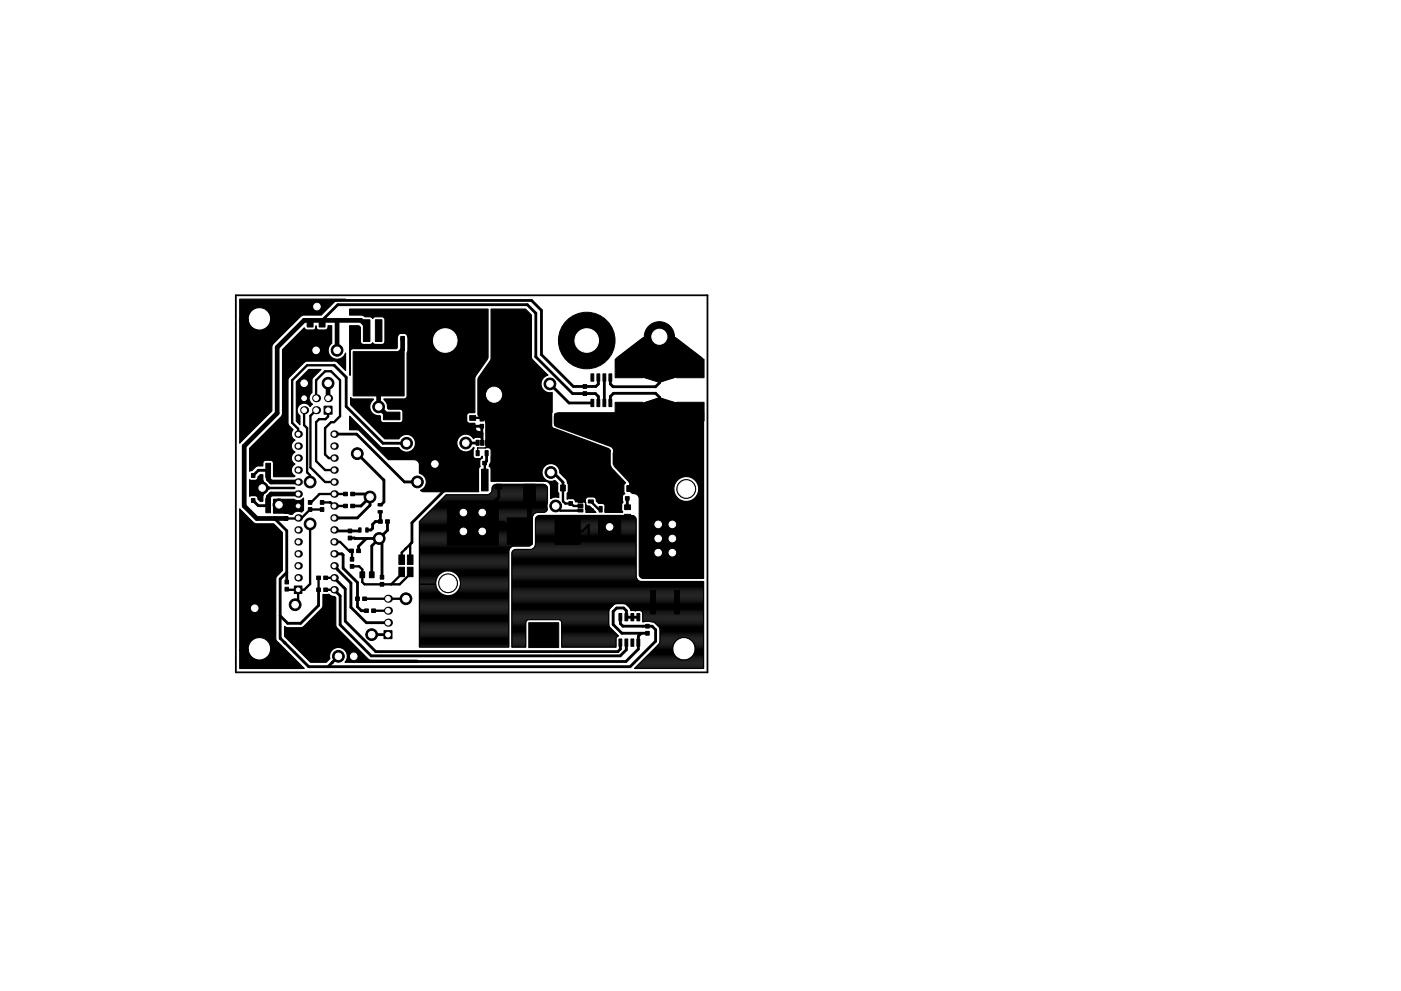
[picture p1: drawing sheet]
<svg xmlns="http://www.w3.org/2000/svg" width="297mm" height="210mm" viewBox="0 0 297 210" stroke-linecap="round" stroke-linejoin="round" font-family="sans-serif">
<path d="M50 62.6h100v80h-100z" fill="none" stroke="#000" stroke-width=".38"/>
<g fill="#000" stroke="#000" stroke-width=".21">
<path d="M65.1 68.4h1.3v1h-1.3zM65.1 70.4h1.3v1h-1.3zM67.7 68.4h1.2v1h-1.2zM67.7 70.4h1.2v1h-1.2zM74.9 74.6h10.8v9.4h-10.8zM77 67.8h1.4v4.6h-1.4zM79.6 67.8h1.4v4.6h-1.4zM82.1 67.8h1.4v4.6h-1.4zM85 69.9h.7v.8h-.7zM85 71.4h.7v.8h-.7zM125.3 79.3h.6v1.6h-.6zM126.6 79.3h.6v1.6h-.6z"/>
<path d="M127.8 79.3h.6v1.6h-.6zM129.1 79.3h.6v1.6h-.6zM68.7 86.2h1.7v1.7h-1.7zM81.3 87.4h3.5v1.6h-3.5zM86.7 87.4h3.5v1.6h-3.5zM97 99.5h1.4v4.6h-1.4zM99.6 90.2h1.2v1h-1.2zM99.6 88.2h1.2v1h-1.2zM100.8 97.9h.9v.7h-.9zM100.9 93.4h.7v1.1h-.7zM100.9 95.6h.7v1.1h-.7zM101.9 93.4h.6v1.1h-.6z"/>
<path d="M102.1 99.5h1.4v4.6h-1.4zM102.4 97.9h.7v.7h-.7zM101.8 90h.7v.8h-.7zM101.8 88.5h.7v.8h-.7zM102.8 93.4h.7v1.1h-.7zM102.8 95.6h.7v1.1h-.7zM109.6 87.8h4v2.5h-4zM111 94.7h2.5v4h-2.5zM117.6 87.8h4v2.5h-4zM122 96h4v2.5h-4zM123.6 83.1h.8v.8h-.8zM123.6 81.6h.8v.8h-.8z"/>
<path d="M125.3 84.7h.6v1.6h-.6zM126.6 84.7h.6v1.6h-.6zM127.8 84.7h.6v1.6h-.6zM129.1 84.7h.6v1.6h-.6zM130 96h4v2.5h-4zM130.4 85.4h5.9v3.9h-5.9zM130.4 76.2h5.9v3.9h-5.9zM136.9 85.4h5.9v3.9h-5.9zM136.9 76.2h5.9v3.9h-5.9zM143.4 85.4h5.9v3.9h-5.9zM143.4 76.2h5.9v3.9h-5.9zM53.3 104.3h.8v.8h-.8z"/>
<path d="M53.3 105.8h.8v.8h-.8zM53.3 102h.8v.8h-.8zM53.3 100.5h.8v.8h-.8zM56.4 105.8h1v3h-1zM56.4 98.3h1v3h-1zM60.3 109.6h.7v.8h-.7zM60.3 108.1h.7v.8h-.7zM65.4 107.7h.7v.8h-.7zM65.4 106.2h.7v.8h-.7zM67.9 107.7h.8v.8h-.8zM67.9 106.2h.8v.8h-.8zM72.9 104.4h.8v.8h-.8z"/>
<path d="M72.9 107h.8v.7h-.8zM73.8 112.2h.8v.8h-.8zM73.8 113.7h.8v.8h-.8zM74.1 116.5h.8v.7h-.8zM74.3 118.3h.7v.8h-.7zM74.4 104.4h.8v.8h-.8zM74.4 107h.8v.7h-.8zM75.6 116.5h.8v.7h-.8zM76 112h.6v.9h-.6zM77.6 112h.4v.9h-.4zM80.3 110.3h.7v.7h-.7zM80.1 108.3h.9v.5h-.9z"/>
<path d="M80.1 106.8h.9v.5h-.9zM81.7 110.3h.8v.7h-.8zM84.6 117.7h1.2v2h-1.2zM86.4 117.7h1.2v2h-1.2zM94.8 106.3h10.9v9.4h-10.9zM105.1 102.7h1.3v1h-1.3zM105.1 100.7h1.3v1h-1.3zM111 102.7h2.5v4h-2.5zM107.5 109.9h5.4v5.6h-5.4zM118.9 102.9h1v1.3h-1zM120.9 102.9h1v1.3h-1zM120.6 106.4h.8v.8h-.8z"/>
<path d="M120.6 104.9h.8v.8h-.8zM122.5 106.1h1.1v.6h-1.1zM122.5 107h1.1v.7h-1.1zM122.5 108h1.1v.6h-1.1zM117.7 109.9h5.3v5.6h-5.3zM124.7 108h1.1v.6h-1.1zM124.7 106.1h1.1v.6h-1.1zM126.9 114h.7v.5h-.7zM127 107.4h.7v1.2h-.7zM128.2 114h.7v.5h-.7zM128.3 107.4h.6v1.2h-.6zM129.6 107.4h.6v1.2h-.6z"/>
<path d="M129.5 114h.7v.5h-.7zM130.8 107.4h.7v1.2h-.7zM128.3 108h3.2v.6h-3.2zM126.9 109.5h4.7v4.5h-4.7zM130.9 114h.7v.5h-.7zM131.1 105.4h.8v.7h-.8zM130.9 103h1v1.3h-1zM132.6 105.4h.8v.7h-.8zM132.4 109.1h1.3v1h-1.3zM132.4 107.1h1.3v1h-1.3zM132.9 103h1v1.3h-1zM136 107.7h10v6.5h-10z"/>
<path d="M60.4 123.1h.8v.8h-.8zM60.4 124.6h.8v.8h-.8zM62.4 124.3h1.6v1.6h-1.6zM67.1 124.8h.8v.7h-.8zM67.1 122.2h.8v.8h-.8zM68.6 124.8h.8v.7h-.8zM68.6 122.2h.8v.8h-.8zM74.3 119.8h.7v.8h-.7zM75.4 126.7h.8v.7h-.8zM76.3 121.3h1v1.3h-1zM76.9 126.7h.8v.7h-.8zM77.3 129.2h.8v.7h-.8z"/>
<path d="M78.3 121.3h1v1.3h-1zM78.8 129.2h.8v.7h-.8zM80.6 123.6h.8v.8h-.8zM80.6 122.1h.8v.8h-.8zM81.4 133.8h1.7v1.7h-1.7zM84.6 120.3h1.2v2h-1.2zM86.4 120.3h1.2v2h-1.2zM112.1 132.1h6.4v5.3h-6.4zM131.2 135.6h.6v1.5h-.6zM131.2 130.2h.6v1.5h-.6zM132.5 135.6h.6v1.5h-.6zM132.5 130.2h.6v1.5h-.6z"/>
<path d="M133.8 135.6h.6v1.5h-.6zM133.8 130.2h.6v1.5h-.6zM135 135.6h.6v1.5h-.6zM135 130.2h.6v1.5h-.6zM137.8 114.2h6.4l1.6 6.5h-9.6zM136.9 132.5h.7v.8h-.7zM136.9 134h.7v.8h-.7zM138 125.2h1v5h-1zM143 125.2h1v5h-1z"/>
<circle cx="67" cy="74.3" r="1.25"/>
<circle cx="67.2" cy="65" r="1.25"/>
<circle cx="71.5" cy="74.3" r="1.25"/>
<circle cx="94.4" cy="72.2" r="6"/>
<circle cx="124.4" cy="72.2" r="6"/>
<circle cx="139.8" cy="71.4" r="3.2"/>
<circle cx="64.5" cy="81.3" r="1.25"/>
<circle cx="69.6" cy="81.3" r="1.25"/>
<circle cx="75.8" cy="96.2" r="1.25"/>
<circle cx="80.3" cy="86.3" r="1.25"/>
<circle cx="86.2" cy="94" r="1.25"/>
<circle cx="92.2" cy="98.4" r="1.25"/>
<circle cx="98.7" cy="94" r="1.25"/>
<circle cx="104.7" cy="83.7" r="3.2"/>
<circle cx="116.6" cy="81.4" r="1.25"/>
<circle cx="55.6" cy="103.5" r="1.25"/>
<circle cx="59.1" cy="107.1" r="1.25"/>
<circle cx="65.8" cy="111.2" r="1.25"/>
<circle cx="65.8" cy="102.3" r="1.25"/>
<circle cx="78.5" cy="105.4" r="1.25"/>
<circle cx="80.4" cy="114.2" r="1.25"/>
<circle cx="88.5" cy="102.2" r="1.25"/>
<circle cx="98.3" cy="112.7" r="1.25"/>
<circle cx="98.3" cy="108.7" r="1.25"/>
<circle cx="102.3" cy="112.7" r="1.25"/>
<circle cx="102.3" cy="108.7" r="1.25"/>
<circle cx="116.8" cy="100.2" r="1.25"/>
<circle cx="117.8" cy="107.3" r="1.25"/>
<circle cx="129.3" cy="111.8" r="1.25"/>
<circle cx="139.5" cy="114.3" r="1.25"/>
<circle cx="139.5" cy="111.3" r="1.25"/>
<circle cx="139.5" cy="117.3" r="1.25"/>
<circle cx="142.5" cy="114.3" r="1.25"/>
<circle cx="142.5" cy="111.3" r="1.25"/>
<circle cx="142.5" cy="117.3" r="1.25"/>
<circle cx="145.5" cy="103.7" r="2"/>
<circle cx="54" cy="129" r="1.25"/>
<circle cx="62.6" cy="128.3" r="1.25"/>
<circle cx="71.7" cy="139.2" r="1.25"/>
<circle cx="75" cy="139.2" r="1.25"/>
<circle cx="78.8" cy="134.6" r="1.25"/>
<circle cx="86.1" cy="127" r="1.25"/>
<circle cx="95" cy="123.7" r="2"/>
</g>
<g fill="#000">
<circle cx="63.2" cy="94.6" r=".8"/>
<circle cx="63.2" cy="99.7" r=".8"/>
<circle cx="63.2" cy="97.2" r=".8"/>
<circle cx="63.2" cy="92.1" r=".8"/>
<circle cx="64.5" cy="84.5" r=".85"/>
<circle cx="64.5" cy="87" r=".85"/>
<circle cx="67" cy="84.5" r=".85"/>
<circle cx="67" cy="87" r=".85"/>
<circle cx="69.6" cy="84.5" r=".85"/>
<circle cx="70.8" cy="94.6" r=".8"/>
<circle cx="70.8" cy="92.1" r=".8"/>
<circle cx="70.8" cy="99.7" r=".8"/>
<circle cx="70.8" cy="97.2" r=".8"/>
<circle cx="63.2" cy="115" r=".8"/>
<circle cx="63.2" cy="117.5" r=".8"/>
<circle cx="63.2" cy="112.4" r=".8"/>
<circle cx="63.2" cy="107.3" r=".8"/>
<circle cx="63.2" cy="104.8" r=".8"/>
<circle cx="63.2" cy="109.9" r=".8"/>
<circle cx="63.2" cy="102.3" r=".8"/>
<circle cx="70.8" cy="115" r=".8"/>
<circle cx="70.8" cy="104.8" r=".8"/>
<circle cx="70.8" cy="112.4" r=".8"/>
<circle cx="70.8" cy="107.3" r=".8"/>
<circle cx="70.8" cy="109.9" r=".8"/>
<circle cx="70.8" cy="102.3" r=".8"/>
<circle cx="70.8" cy="117.5" r=".8"/>
<circle cx="63.2" cy="122.6" r=".8"/>
<circle cx="63.2" cy="120" r=".8"/>
<circle cx="70.8" cy="120" r=".8"/>
<circle cx="70.8" cy="125.1" r=".8"/>
<circle cx="70.8" cy="122.6" r=".8"/>
<circle cx="82.3" cy="132.1" r=".85"/>
<circle cx="82.3" cy="127" r=".85"/>
<circle cx="82.3" cy="129.6" r=".85"/>
</g>
<g fill="none" stroke="#000" stroke-width=".6">
<path d="M67.2 65h1.8l1.3-1.3h42.4l2.1 2.1v9.4l6.7 6.8h4.8l.6-.5v-1.4M68.3 68l3.3-3.4h40.2l1.8 1.8v9.3l7.8 7.8h4.8l.7 .6v1.4M70.8 77.5l2.6 2.5v6.2l7.8 7.8h5M139.9 78.2v3l-.9 .8h-9l-.6-.5v-1.4M56.9 99.8h-2.1l-1.1 1.1M70.8 92.1h4.8l10.1 10.1h2.8M75.7 96.2l5.7 5.6v4.7l-.6 .6h-.2M101.2 98.2h-3l-.4 .5M101.3 93.9l-2.5 .1M102.2 90.4h-1.7l-.3 .3h-11.1l-.7-.7v2.9l3.8 3.8v1.7M102.2 90.4v3.5M102.2 90.4v.1"/>
<path d="M102.2 88.9l1 .1v4.9h.9l2.8 2.8h.9M103.2 96.1v1.7l-.4 .4M104.8 83.7v4.6l.7 .7h6.1l.6 .7v7M116.6 81.4l4 4.1h5M128.1 80.1v5.4M129.4 85.5v-1.4l.7-.7h8.9l.9 .9v3M53.7 106.2l1.1 1.1h2.1M58.2 110l2.6 2.6v10.9M70.8 117.5h1.7l.2 .2v2.9l3.1 3v5.2l.8 .8h1.1M70.8 112.4l.2 .2h5.1l.2-.2M74.2 114.1l6.2 .1 .6 .6v7.7M74.8 104.8h3l.6 .6"/>
<path d="M77.7 114.2l-1.7 1.7v1M78.4 105.4l-1.9 1.9h-1.7M78.4 105.4v1.8l-2.6 2.7h-5M80.6 108.6l.1 2h-1.1l-.6 .6v.9l-.3 .3h-.9M82.1 110.6v1.9l-3.3 3.3v6.2M97.7 101.8h-1.3l-9.1 9.1v4.2M102.8 101.8v.6M105.8 103.2v2.3l-5.6 5.5M116.8 100.2h.5l2.1 2.1v1.2M131.4 103.6l.1 2.1-1.6 1.7v.9M133 105.7l.1 1.9M133.4 103.6h4.1l3.5 3.5v3.9"/>
<path d="M60.8 121.4l-1.4 1.4v12.6l6 6h68.2l5.4-5.4v-2.4l-.8-.7h-6.1l-.6-.6v-1.4M67.5 125.1v3.4l-3.8 3.7h-2.7l-1.6-1.6M70.8 122.6l2.4 2.4v6.8l6.5 6.4h51.3l.5-.5v-1.4M70.8 125.1l1.3 1.3v6.2l6.6 6.5h52.8l1.3-1.3v-1.5M70.8 120l3.6 3.7v5.1l3.3 3.3h4.6M71.7 139.2l-2.1 2.2M78.8 134.6h3.5M82.3 134.6v.1M135.3 130.9h-2.5v-1.3l-.6-.6h-1.4l-.8 .7v2.8l1.9 1.9h5.4M136 134.4l-.7 .6v2.7l-2.6 2.6h-56.8l-1.3-1.2M70.5 140.5h.1"/>
</g>
<g fill="none" stroke="#000" stroke-width="1">
<path d="M65.7 70.9v2.2l1.3 1.2 1.3-1.2v-2.2M65.7 68v.9M68.3 68v.9M71.5 68v6.3M77.7 70.1v-.9l-1.2-1.2h-12l-5.7 5.7v14l-7 6.9v12.7l2.6 2.7h6.3M85.4 71.8v2.4l-7.8 7.8M86.7 70.3l.6 .5v3.4l1.1 1.2v14.6l8.7 8.7h.7l-.1 3.1M94.3 69.7l-.6 .6-10.9-.2M133.3 78.2h13M139.8 71.4l.1 6.8M56.9 99.8v1.8l.6 .7h5.7M64.5 81.3v3.2"/>
<path d="M69.6 81.3v3.2M83.1 82.1l-2.8-2.8v7l1.9 1.9h.9M112.2 96.7l.6 .5h11.4M112.2 96.7h-4.4l-2 2v2.5M112.8 96.2l-.6 .5M119.8 97.2l1.6 1.7v4.6M132 97.2h7.6l1.4 1.4v12.4M133.3 87.3h13M139.9 87.3v10.2M63.2 104.8h-5.7l-.6 .6v1.9M112.2 104.7v5.9l-2 2.1h-1.9l-1.6-1.7h-6.5M121.2 101.8l.2 .1"/>
</g>
<g fill="none" stroke="#000" stroke-width=".5">
<path d="M70.8 77.5h-5.7l-3.2 3.2v9l1.3 1.3v1.1M64.5 87v3.2l.6 .6v9.4l.6 .7v1.4M67 84.5v-3.8l1.9-1.9h1.3l1.9 1.9v7.6l-1.3 1.3h-.6l-1.3 1.2v5.6l.8 .8h1.1M67 87l-1.2 1.2v11l3.1 3.1h1.9M69.6 87v1.4l-.6 .5h-1.3l-.7 .7v8.2l1.9 1.9h1.9M100.2 88.7h1.7l.2 .2M102.3 88.8l-.1 .1M102.8 98.2h.1M102.8 98.3v3.5M103.2 93.8v.1M53.7 102.4h.7l1.2 1.1-1.2 1.2h-.7M54.4 110h.4"/>
<path d="M59.1 107.1l1.6 1.4M59.4 107.3h3.8M65.7 111.2v12.7l-1.2 1.2h-3.7M68.3 106.6l1.7-.1 .8 .8h2.5M68.3 108.1h-2.6l-1.7 1.8-3.3 .1M70.8 115h1.3l1.9 1.9h.5l.1 .1v1.7M73.3 104.8h-5.6l-1.7 1.8h-.3M87 115.4v3.3M87.3 115.1l-2.1 2.1v1.5M117.8 107.3l1 1h4.3M119.4 103.5v2.8l.4 .5h1.3l.5 .5h1.5M120.4 112.7h3.1l1.3-1.3v2.3"/>
<path d="M121 105.3h.9l1 1.1h.2M121.4 103.5v1.6l-.3 .2M125.3 106.4l1.6 1.6h.4v-.2M133.2 107.5l-.1 .1M63.2 125.1v2.6l-.6 .6M67.5 122.6v2.5M69 125.1h1.8M69 122.6h1.8M74.6 120.2h1.5l.7 .6v2.7l.5 .5h7.4l2.3-2.3v-.4M77.5 127h8.6M79.2 129.6h3.1M85.2 121.3v.4l-2.3 2.3"/>
<path d="M131.5 136.3v.5M132.9 130.8l-.1 .1h2.5"/>
</g>
<path d="M101.3 95h.1M101.3 95.9h.1M101.3 95v1.1M103.2 93.9v.9l-.3 .2h-1.6M63.2 107.3l-1.1 1.2h-1.4M123.1 106.4h.8l.3 .3v1.3l.2 .3h.9M63.2 125.1l-.6 .7M131.4 130.8l.1 .1M131.5 135.9v.4M132.8 135.9v.4" fill="none" stroke="#000" stroke-width=".3"/>
<path d="M59.9 74.2l4.6-4.7 .4 .5h1.6l.4-.3 .1-.6 .2 .7 .5 .2h1.5l.3-.4 .1-.5h.7v3.7a1.89 1.89 0 0 0 .1 3.1 1.89 1.89 0 0 0 2.9-1v3.7l-1.8-1.8-.5-.2h-6l-.5 .3-3.3 3.3-.1 .5v9l.1 .5 .9 1a1.42 1.42 0 0 0 .4 2.2 1.42 1.42 0 0 0-.7 1.2 1.42 1.42 0 0 0 .7 1.3 1.42 1.42 0 0 0-.7 1.3 1.42 1.42 0 0 0 .7 1.3 1.42 1.42 0 0 0-.7 1.2 1.42 1.42 0 0 0 .7 1.3l-.2 .1h-4.3v-2.9l-.3-.5h-.3h-1.3l-.4 .4v.8h-1.3l-1 .9-.5 .2v-4.9l6.7-6.6 .3-.6zM50.8 63.5h22.5v.2l-2.2 .2-3 2.9h-3.6l-.6 .2-6.1 6.1-.2 .6v13.5l-6.8 6.8v-26.2h1.8a2.4 2.4 0 0 0 3.6 1.9 2.4 2.4 0 0 0 .1-4.1 2.4 2.4 0 0 0-3.7 1.8v.4h-1.8zM74.1 65.6h29.4v10.3l-2.8 4.1v7.5l-1.4 .1-.4 .6 .1 1.1 .1 .3 .5 .2h1.1v1.2l.6 .5a.94 .94 0 0 1 .9 .5v1.3l-.3-.4-.3-.1h-.8l-.4 .3a1.89 1.89 0 0 0-2.9-.5 1.89 1.89 0 0 0 0 2.9 1.89 1.89 0 0 0 2.9-.6l-.1 1.8 .2 .4 .3 .2h.9l.5-.5v.4l-.5 .5 .1 1.3-.3 .5v4.8h-11.7l-.7-.3a1.88 1.88 0 0 0 1.3-1.9 1.88 1.88 0 0 0-1.5-1.7v-1.8a1.13 1.13 0 0 0-1.1-1.1h-5.5l-6.2-6.2-.5-.1h-1.5v-2.9l6.6 6.5 .5 .2h3.4a1.89 1.89 0 0 0 2.8 .5 1.89 1.89 0 0 0 0-2.9 1.89 1.89 0 0 0-2.8 .5h-3l-7.3-7.2v-1.6l.6 .3h4.2v.2a1.89 1.89 0 0 0-.6 2.3 1.89 1.89 0 0 0 2 1.1l.2 1.1 .4 .4h3.8l.5-.5v-1.8l-.1-.4-.5-.2h-2.4l-.2-.2-.2-1.2-.6-.8h4.4l.5-.4v-9.4l.2-.6v-2.6a1.13 1.13 0 0 0-1.3-.9 1.13 1.13 0 0 0-1 1.1v2l-.2 .2h-9.1l-.4 .1-.3 .5v5.1l-.1-.2v-10.4h2l.3 .3v3.1l.3 .5 1.8 .1 .5-.4 .4 .4h1.7l.3-.2 .2-.5v-4.6l-.1-.4-.5-.2h-1.5l-.5 .4-.4-.4h-1.2l-.6-.3-2.7-.1zM104.1 65.6h7.3l1.3 1.2v9.1l.2 .5 3.3 3.2a1.89 1.89 0 0 0-1.4 2.3 1.89 1.89 0 0 0 2.3 1.4l-.1 7a.8 .8 0 0 0 .8 .7l11.1 4.1a.65 .65 0 0 1 .5 .9v2.5l.2 .6 3 3.3-.3 .6v1.4l.2 .3-.4 .3-.1 .4 .1 1.2-.3 .3v1.2l.2 .5-3.7 .1v-1.4l-.5-.5a1.21 1.21 0 0 1-1.4-.5l-.1-.6-.5-.3h-1.2l-.3 .2-.2 .3v.7l-.5-.2-1.6 .1-.2-.5-.3-.2-1.3 .1v-1.2l.3-.5v-1.4l-.4-1-1.4-1.5a1.89 1.89 0 0 0-2.2-1.9 1.89 1.89 0 0 0-1.5 2.4 1.89 1.89 0 0 0 2.7 1.1l.6 .7-.1 1.6 .3 .5v.9l-.9-.1-.9 .3v-2.6a1.13 1.13 0 0 0-1.1-1.1h-11.5v-2.7a.82 .82 0 0 1-.1-1.2l.1-2.9-.4-.3h-.8l.3-.5v-4.5l-.2-.4a1.12 1.12 0 0 0-.8-1.1 .72 .72 0 0 1-.9-.7l.1-7.5 2.7-4.2zM130.8 76l5.7-4.4h6.5l5.8 4.4 .3 .4v1.1l-.2 .6-.4 .3-8.8 2.7-8.7-2.8-.5-.6v-1.3zM65.5 78.4h2.6l-1.9 1.9-.1 3a1.49 1.49 0 0 0 .1 2.5l-.4 .5a1.49 1.49 0 0 0-2.3-.4 1.49 1.49 0 0 0 .1 2.3v1.9l-.8-.8v-8.3zM117.8 87.8l.6-.2h11.8l9.6-3.2 9.4 2.9v35.4h-12.8a.87 .87 0 0 1-.9-.9v-16l-.2-.6-.5-.4a1.1 1.1 0 0 1-1.3-.8h9.4a2.65 2.65 0 0 0 4 2 2.65 2.65 0 0 0 0-4.5 2.65 2.65 0 0 0-4 2v.5h-9.4v-1.4l-.2-.4-3.1-3.4-.1-3.2-.2-.6-.5-.3-11.4-4.2-.4-.3-.1-.5v-1.4zM50.8 108l3 2.9 .6 .2h3.6l1.9 1.9v8.1l-1.3 1.2-.1 .5v12.8l.2 .5 5.8 5.7h-13.7v-4h1.8a2.4 2.4 0 0 0 3.6 1.9 2.4 2.4 0 0 0 .1-4.1 2.4 2.4 0 0 0-3.7 1.8v.4h-1.8zM52.9 101.8l.4 .1h1l.9-1.2h.5l.1 1.4 1.3 1.2 5.2 .1 .2 .1-.2 .2-5.2 .1-1.3 1.2-.1 1.4h-.6l-.4-.5-.3-.6-1.1-.1-.4 .1zM58 105.9h4.3a1.43 1.43 0 0 0 2.1-.2v2.5l-.5 .5a1.43 1.43 0 0 0-1.9 .4l-1.3-.2h-2.7zM124.2 107.1l.4 .2 .4 .1 1.4 1.3h-2.2zM60.3 132.9l.7 .3h2.7l.6-.2 4-4 .2-.5v-2.4h1.2a1.38 1.38 0 0 0 1.2 .5l.3 .2v5.8l.1 .5 6.9 6.8 .5 .2h9.8v.4h-15.3a1.89 1.89 0 0 0-1-3.1 1.89 1.89 0 0 0-2.3 2.4l-.7 .7h-3.4l-5.5-5.5z" fill="#000" stroke="#000" stroke-width=".25"/>
<g fill="none" stroke="#000" stroke-width=".25">
<path d="M88.9 110.7l5.7-5.7h8.6a1.35 1.35 0 0 0 1.2-1.7l.3-.4 .5-.1h10a.87 .87 0 0 1 .9 .9v2.9l-.2 .9a.81 .81 0 0 1-.7 1.2h-1.2a1.13 1.13 0 0 0-1.1 1.1v5.2a.87 .87 0 0 1-.9 .9h-3a1.13 1.13 0 0 0-1.1 1.1v20.3h-19v-13.3h3.5a2.65 2.65 0 0 0 4 2 2.65 2.65 0 0 0 0-4.5 2.65 2.65 0 0 0-4 2v.5h-3.5zM88.9 110.7h24M88.9 110.9h24M88.9 111.1h24M88.9 111.3h24M88.9 111.5h24M88.9 111.7h24M88.9 111.9h24M88.9 112.1h24M88.9 112.3h24M88.9 112.5h24M88.9 112.7h24"/>
<path d="M88.9 112.9h24M88.9 113.1h24M88.9 113.3h24M88.9 113.5h24M88.9 113.7h24M88.9 114h24M88.9 114.2h24M88.9 114.4h24M88.9 114.6h24M88.9 114.8h24M88.9 115h24M88.9 115.2h24"/>
<path d="M88.9 115.4h23.9M88.9 115.6h23.7M88.9 115.8h23.5M88.9 116h19.6M88.9 116.2h19.3M88.9 116.4h19.2M88.9 116.6h19.1M88.9 116.8h19M88.9 117h19M88.9 117.2h19M88.9 117.4h19M88.9 117.6h19"/>
<path d="M88.9 117.8h19M88.9 118h19M88.9 118.2h19M88.9 118.4h19M88.9 118.6h19M88.9 118.8h19M88.9 119h19M88.9 119.2h19M88.9 119.4h19M88.9 119.6h19M88.9 119.8h19M89.1 110.5h23.8"/>
<path d="M89.3 110.3h23.6M89.5 110.1h23.4M89.7 109.9h23.2M89.9 109.7h23M90.1 109.5h22.8M90.3 109.3h22.7M90.5 109.1h22.7M90.7 108.9h22.7M90.9 108.7h24.6M91.1 108.5h24.7M91.3 108.3h24.7M91.5 108.1h24.5"/>
<path d="M91.7 107.9h24.3M91.9 107.7h24.1M92.1 107.4h23.8M92.3 107.2h23.6M92.5 107h23.5M92.7 106.8h23.3M92.9 106.6h23.2M93.2 106.4h22.9M93.4 106.2h22.7M93.6 106h22.5M93.8 105.8h22.3M94 105.6h22.1"/>
<path d="M94.2 105.4h21.9M94.4 105.2h21.7M94.6 105h21.5M103.8 104.8h12.3M104 104.6h12.1M104.2 104.4h11.9M104.3 104.2h11.8M104.3 104h11.8M104.3 103.8h11.8M104.3 103.6h11.8M104.4 103.4h11.6M104.5 103.2h11.4"/>
<path d="M104.6 103h11.2M105.2 102.8h10M108.5 117.5h26.4M108.5 117.7h26.4M108.5 117.9h26.4M108.5 118.1h26.4M108.5 118.3h26.4M108.5 118.5h26.4M108.5 118.7h26.4M108.5 118.9h26.4M108.5 119.1h26.4M108.5 119.3h26.4"/>
<path d="M108.5 119.5h26.4M108.5 119.7h26.4M108.5 119.9h26.4M108.5 117.3h26.4M108.6 117.1h26.3M108.7 116.9h26.2M109 116.7h25.9M112.8 116.5h22.1M113.2 116.3h21.7M113.3 116.1h21.6M113.4 115.9h21.5M113.5 115.7h21.4"/>
<path d="M113.5 115.5h21.4M113.5 110.4h21.4M113.5 110.6h21.4M113.5 110.8h21.4M113.5 111h21.4M113.5 111.2h21.4M113.5 111.4h21.4M113.5 111.6h21.4M113.5 111.8h21.4M113.5 112h21.4M113.5 112.2h21.4M113.5 112.4h21.4"/>
<path d="M113.5 112.6h21.4M113.5 112.8h21.4M113.5 113h21.4M113.5 113.2h21.4M113.5 113.4h21.4M113.5 113.6h21.4M113.5 113.8h21.4M113.5 114h21.4M113.5 114.3h21.4M113.5 114.5h21.4M113.5 114.7h21.4M113.5 114.9h21.4"/>
<path d="M113.5 115.1h21.4M113.5 115.3h21.4M113.5 110.2h21.4M113.6 110h21.2M113.7 109.8h21M113.8 109.6l.6-.2h19.6a.87 .87 0 0 1 .9 .9v11.9a1.13 1.13 0 0 0 1.1 1.2h13.2v18.4h-14.7l4-4h4.1a2.4 2.4 0 0 0 3.6 1.9 2.4 2.4 0 0 0 .1-4.1 2.4 2.4 0 0 0-3.7 1.8v.4h-4.1l1.2-1.1 .2-.5v-2.6l-.1-.5-1.2-1.1-1-.2-1.4 .1 .1-1.7-.2-.5-.5-.2h-1.9l-.1-.4-.7-.8-.7-.2h-1.8l-1.1 1-.2 .5v3.2l2 2.1-.5 .5v1.9h-11.5v-5.3l-.3-.4-.3-.1h-6.7l-.3 .6v5.2h-3v-19.8a.87 .87 0 0 1 .9-.9h3a1.13 1.13 0 0 0 1.1-1.2v-5.1zM113.8 109.6h20.8M114.4 109.4h19.6M88.9 120h19M88.9 120.3h19M88.9 120.5h19M88.9 120.7h19"/>
<path d="M88.9 120.9h19M88.9 121.1h19M88.9 121.3h5.2M88.9 121.5h4.8M88.9 121.7h4.5M88.9 121.9h4.2M88.9 122.1h4M88.9 122.3h3.9M88.9 122.5h3.8M88.9 122.7h3.7M88.9 122.9h3.6M88.9 123.1h3.5"/>
<path d="M88.9 123.3h3.5M88.9 123.5h3.5M88.9 123.7h3.5M88.9 123.9h3.5M88.9 124.1h3.5M88.9 124.3h3.5M88.9 124.5h3.6M88.9 124.7h3.7M88.9 124.9h3.7M88.9 125.1h3.9M88.9 125.3h4M88.9 125.5h4.2"/>
<path d="M88.9 125.7h4.4M88.9 125.9h4.6M88.9 126.1h5M88.9 126.3h5.6M88.9 126.5h19M88.9 126.8h19M88.9 127h19M88.9 127.2h19M88.9 127.4h19M88.9 127.6h19M88.9 127.8h19M88.9 128h19"/>
<path d="M88.9 128.2h19M88.9 128.4h19M88.9 128.6h19M88.9 128.8h19M88.9 129h19M88.9 129.2h19M88.9 129.4h19M88.9 129.6h19M88.9 129.8h19M88.9 130h19M88.9 130.2h19M88.9 130.4h19"/>
<path d="M88.9 130.6h19M88.9 130.8h19M88.9 131h19M88.9 131.2h19M88.9 131.4h19M88.9 131.6h19M88.9 131.8h19M88.9 132h19M88.9 132.2h19M88.9 132.4h19M88.9 132.6h19M88.9 132.8h19"/>
<path d="M88.9 133.1h19M88.9 133.3h19M88.9 133.5h19M88.9 133.7h19M88.9 133.9h19M88.9 134.1h19M88.9 134.3h19M88.9 134.5h19M88.9 134.7h19M88.9 134.9h19M88.9 135.1h19M88.9 135.3h19"/>
<path d="M88.9 135.5h19M88.9 135.7h19M88.9 135.9h19M88.9 136.1h19M88.9 136.3h19M88.9 136.5h19M88.9 136.7h19M88.9 136.9h19M88.9 137.1h19M95.4 126.3h12.5M95.9 121.3h12M96.1 126.1h11.8"/>
<path d="M96.3 121.5h11.6M96.5 125.9h11.4M96.6 121.7h11.3M96.7 125.7h11.2M96.9 121.9h11M96.9 125.5h11M97.1 122.1h10.8M97.1 125.3h10.8M97.2 122.3h10.7M97.3 125.1h10.6M97.3 122.5h10.6M97.4 124.9h10.5"/>
<path d="M97.4 122.7h10.5M97.5 124.7h10.4M97.5 122.9h10.4M97.5 124.5h10.4M97.6 123.1h10.3M97.6 124.3h10.3M97.6 123.3h10.3M97.6 124.1h10.3M97.6 123.9h10.3M97.6 123.7h10.3M97.6 123.5h10.3M108.5 120.1h26.4"/>
<path d="M108.5 120.3h26.4M108.5 120.6h26.4M108.5 120.8h26.4M108.5 121h26.4M108.5 121.2h26.4M108.5 121.4h26.4M108.5 121.6h26.4M108.5 121.8h26.4M108.5 122h26.4M108.5 122.2h26.4M108.5 122.4h26.4M108.5 122.6h26.4"/>
<path d="M108.5 122.8h26.5M108.5 123h26.7M108.5 123.2h26.9M108.5 123.4h40.7M108.5 123.6h40.7M108.5 123.8h40.7M108.5 124h40.7M108.5 124.2h40.7M108.5 124.4h40.7M108.5 124.6h40.7M108.5 124.8h40.7M108.5 125h40.7"/>
<path d="M108.5 125.2h40.7M108.5 125.4h40.7M108.5 125.6h40.7M108.5 125.8h40.7M108.5 126h40.7M108.5 126.2h40.7M108.5 126.4h40.7M108.5 126.6h40.7M108.5 126.9h40.7M108.5 127.1h40.7M108.5 127.3h40.7M108.5 127.5h40.7"/>
<path d="M108.5 127.7h40.7M108.5 127.9h40.7M108.5 128.1h22.2M108.5 128.3h21.7M108.5 128.5h21.4M108.5 128.7h21.2M108.5 128.9h21M108.5 129.1h20.8M108.5 129.3h20.7M108.5 129.5h20.6M108.5 129.7h20.6M108.5 129.9h20.6"/>
<path d="M108.5 130.1h20.6M108.5 130.3h20.6M108.5 130.5h20.6M108.5 130.7h20.6M108.5 130.9h20.6M108.5 131.1h20.6M108.5 131.3h20.6M108.5 131.5h3.4M108.5 131.7h3.1M108.5 131.9h3M108.5 132.1h3M108.5 132.3h3"/>
<path d="M108.5 132.5h3M108.5 132.7h3M108.5 132.9h3M108.5 133.1h3M108.5 133.4h3M108.5 133.6h3M108.5 133.8h3M108.5 134h3M108.5 134.2h3M108.5 134.4h3M108.5 134.6h3M108.5 134.8h3"/>
<path d="M108.5 135h3M108.5 135.2h3M108.5 135.4h3M108.5 135.6h3M108.5 135.8h3M108.5 136h3M108.5 136.2h3M108.5 136.4h3M108.5 136.6h3M108.5 136.8h3M108.5 137h3M108.5 137.2h3"/>
<path d="M118.7 131.5h10.4M119 131.7h10.1M119.1 131.9h10M119.1 132.1h10M119.1 132.3h10M119.1 132.5h10M119.1 132.7h10M119.1 132.9h10.1M119.1 133.1h10.2M119.1 133.4h10.4M119.1 133.6h10.6M119.1 133.8h10.8"/>
<path d="M119.1 134h11M119.1 134.2h11.2M119.1 134.4h11.4M119.1 134.6h11.7M119.1 134.8h11.9M119.1 135h11.9M119.1 135.2h11.6M119.1 135.4h11.5M119.1 135.6h11.5M119.1 135.8h11.5M119.1 136h11.5M119.1 136.2h11.5"/>
<path d="M119.1 136.4h11.5M119.1 136.6h11.5M119.1 136.8h11.5M119.1 137h11.5M119.1 137.2h11.5M132.3 128.1h16.9M132.8 128.3h16.4M133 128.5h16.2M133.2 128.7h16M133.4 128.9h15.8M133.6 129.1h15.6M133.7 129.3h15.5"/>
<path d="M133.7 129.5h15.5M136.1 129.7h13.1M136.2 129.9h13M136.3 130.1h12.9M136.3 131.7h12.9M136.3 130.3h12.9M136.3 130.5h12.9M136.3 130.7h12.9M136.3 130.9h12.9M136.3 131.1h12.9M136.3 131.3h12.9M136.3 131.5h12.9"/>
<path d="M136.5 139.9h7.6M136.7 139.7h7M136.9 139.4h6.5M137.1 139.2h6.1M137.3 139h5.8M137.5 138.8h5.4M137.7 138.6h5.1M137.9 138.4h4.8M138.1 138.2h4.6M138.3 131.9h10.9M138.3 138h4.3M138.5 137.8h4.1"/>
<path d="M138.8 137.6h3.8M138.8 132.1h10.4M139 137.4h3.6M139.1 132.3h10.1M139.2 137.2h3.5M139.3 132.5h9.9M139.4 137h3.3M139.5 132.7h9.7M139.6 136.8h3.2M139.7 132.9h9.5M139.7 136.6h3.2M139.8 133.1h9.4"/>
<path d="M139.9 136.4h3.1M139.9 133.4h9.3M139.9 136.2h3.2M139.9 133.6h9.3M139.9 133.8h9.3M139.9 134h9.3M139.9 134.2h9.3M139.9 134.4h9.3M139.9 134.6h9.3M139.9 134.8h9.3M139.9 135h9.3M139.9 135.2h9.3"/>
<path d="M139.9 135.4h4.3M139.9 135.6h3.9M139.9 135.8h3.6M139.9 136h3.4M145.8 135.4h3.4M145.9 139.9h3.3M146.2 135.6h3M146.3 139.7h2.9M146.5 135.8h2.7M146.6 139.4h2.6M146.7 136h2.5M146.8 139.2h2.4"/>
<path d="M146.9 136.2h2.3M146.9 139h2.3M147 136.4h2.2M147.1 138.8h2.1M147.2 136.6h2M147.2 138.6h2M147.2 136.8h2M147.3 138.4h1.9M147.3 137h1.9M147.3 138.2h1.9M147.3 137.2h1.9M147.4 138h1.8"/>
<path d="M147.4 137.8h1.8M147.4 137.6h1.8M147.4 137.4h1.8M134.7 141.7h14.5M134.9 141.5h14.3M135.1 141.3h14.1M135.3 141.1h13.9M135.5 140.9h13.7M135.7 140.7h13.5M135.9 140.5h13.3M136.1 140.3h13.1M136.3 140.1h12.9"/>
</g>
<g fill="#fff" stroke="#fff" stroke-width=".21">
<circle cx="92.2" cy="98.4" r=".7"/>
<circle cx="116.8" cy="100.2" r=".7"/>
<circle cx="80.3" cy="86.3" r=".7"/>
<circle cx="78.8" cy="134.6" r=".7"/>
<circle cx="71.7" cy="139.2" r=".7"/>
<circle cx="69.6" cy="81.3" r=".7"/>
<circle cx="71.5" cy="74.3" r=".7"/>
<circle cx="67.2" cy="65" r=".7"/>
<circle cx="54" cy="129" r=".7"/>
<circle cx="59.1" cy="107.1" r=".7"/>
<circle cx="55.6" cy="103.5" r=".7"/>
<circle cx="75" cy="139.2" r=".7"/>
<circle cx="64.5" cy="81.3" r=".7"/>
<circle cx="67" cy="74.3" r=".7"/>
<circle cx="129.2" cy="111.8" r=".7"/>
<circle cx="86.1" cy="127" r=".7"/>
<circle cx="80.4" cy="114.2" r=".7"/>
<circle cx="78.4" cy="105.4" r=".7"/>
<circle cx="98.7" cy="94" r=".7"/>
<circle cx="86.2" cy="94" r=".7"/>
<circle cx="117.8" cy="107.3" r=".7"/>
<circle cx="88.5" cy="102.2" r=".7"/>
<circle cx="65.7" cy="111.2" r=".7"/>
<circle cx="65.7" cy="102.3" r=".7"/>
<circle cx="62.6" cy="128.3" r=".7"/>
<circle cx="102.2" cy="112.7" r=".7"/>
<circle cx="98.2" cy="112.7" r=".7"/>
<circle cx="102.2" cy="108.7" r=".7"/>
<circle cx="98.2" cy="108.7" r=".7"/>
<circle cx="142.5" cy="111.3" r=".7"/>
<circle cx="142.5" cy="114.3" r=".7"/>
<circle cx="142.5" cy="117.3" r=".7"/>
<circle cx="139.5" cy="111.3" r=".7"/>
<circle cx="139.5" cy="114.3" r=".7"/>
<circle cx="139.5" cy="117.3" r=".7"/>
<circle cx="116.6" cy="81.4" r=".7"/>
<circle cx="75.7" cy="96.2" r=".7"/>
<circle cx="82.3" cy="134.7" r=".5"/>
<circle cx="82.3" cy="132.1" r=".5"/>
<circle cx="82.3" cy="129.6" r=".5"/>
<circle cx="82.3" cy="127" r=".5"/>
<circle cx="104.7" cy="83.7" r="1.6"/>
<circle cx="139.8" cy="71.4" r="1.6"/>
<circle cx="69.6" cy="87" r=".5"/>
<circle cx="69.6" cy="84.5" r=".5"/>
<circle cx="67" cy="87" r=".5"/>
<circle cx="67" cy="84.5" r=".5"/>
<circle cx="64.5" cy="87" r=".5"/>
<circle cx="64.5" cy="84.5" r=".5"/>
<circle cx="63.2" cy="125.1" r=".4"/>
<circle cx="70.8" cy="92.1" r=".4"/>
<circle cx="63.2" cy="122.6" r=".4"/>
<circle cx="70.8" cy="94.6" r=".4"/>
<circle cx="63.2" cy="120" r=".4"/>
<circle cx="70.8" cy="97.2" r=".4"/>
<circle cx="63.2" cy="117.5" r=".4"/>
<circle cx="70.8" cy="99.7" r=".4"/>
<circle cx="63.2" cy="115" r=".4"/>
<circle cx="70.8" cy="102.3" r=".4"/>
<circle cx="63.2" cy="112.4" r=".4"/>
<circle cx="70.8" cy="104.8" r=".4"/>
<circle cx="63.2" cy="109.9" r=".4"/>
<circle cx="70.8" cy="107.3" r=".4"/>
<circle cx="63.2" cy="107.3" r=".4"/>
<circle cx="70.8" cy="109.9" r=".4"/>
<circle cx="63.2" cy="104.8" r=".4"/>
<circle cx="70.8" cy="112.4" r=".4"/>
<circle cx="63.2" cy="102.3" r=".4"/>
<circle cx="70.8" cy="115" r=".4"/>
<circle cx="63.2" cy="99.7" r=".4"/>
<circle cx="70.8" cy="117.5" r=".4"/>
<circle cx="63.2" cy="97.2" r=".4"/>
<circle cx="70.8" cy="120" r=".4"/>
<circle cx="63.2" cy="94.6" r=".4"/>
<circle cx="70.8" cy="122.6" r=".4"/>
<circle cx="63.2" cy="92.1" r=".4"/>
<circle cx="70.8" cy="125.1" r=".4"/>
<circle cx="124.4" cy="72.2" r="2.5"/>
<circle cx="94.4" cy="72.2" r="2.5"/>
<circle cx="145.5" cy="103.7" r="1.75"/>
<circle cx="95" cy="123.7" r="1.75"/>
<circle cx="55" cy="137.6" r="1.75"/>
<circle cx="55" cy="67.6" r="1.75"/>
<circle cx="145" cy="67.6" r="1.75"/>
<circle cx="145" cy="137.6" r="1.75"/>
</g>
</svg>
